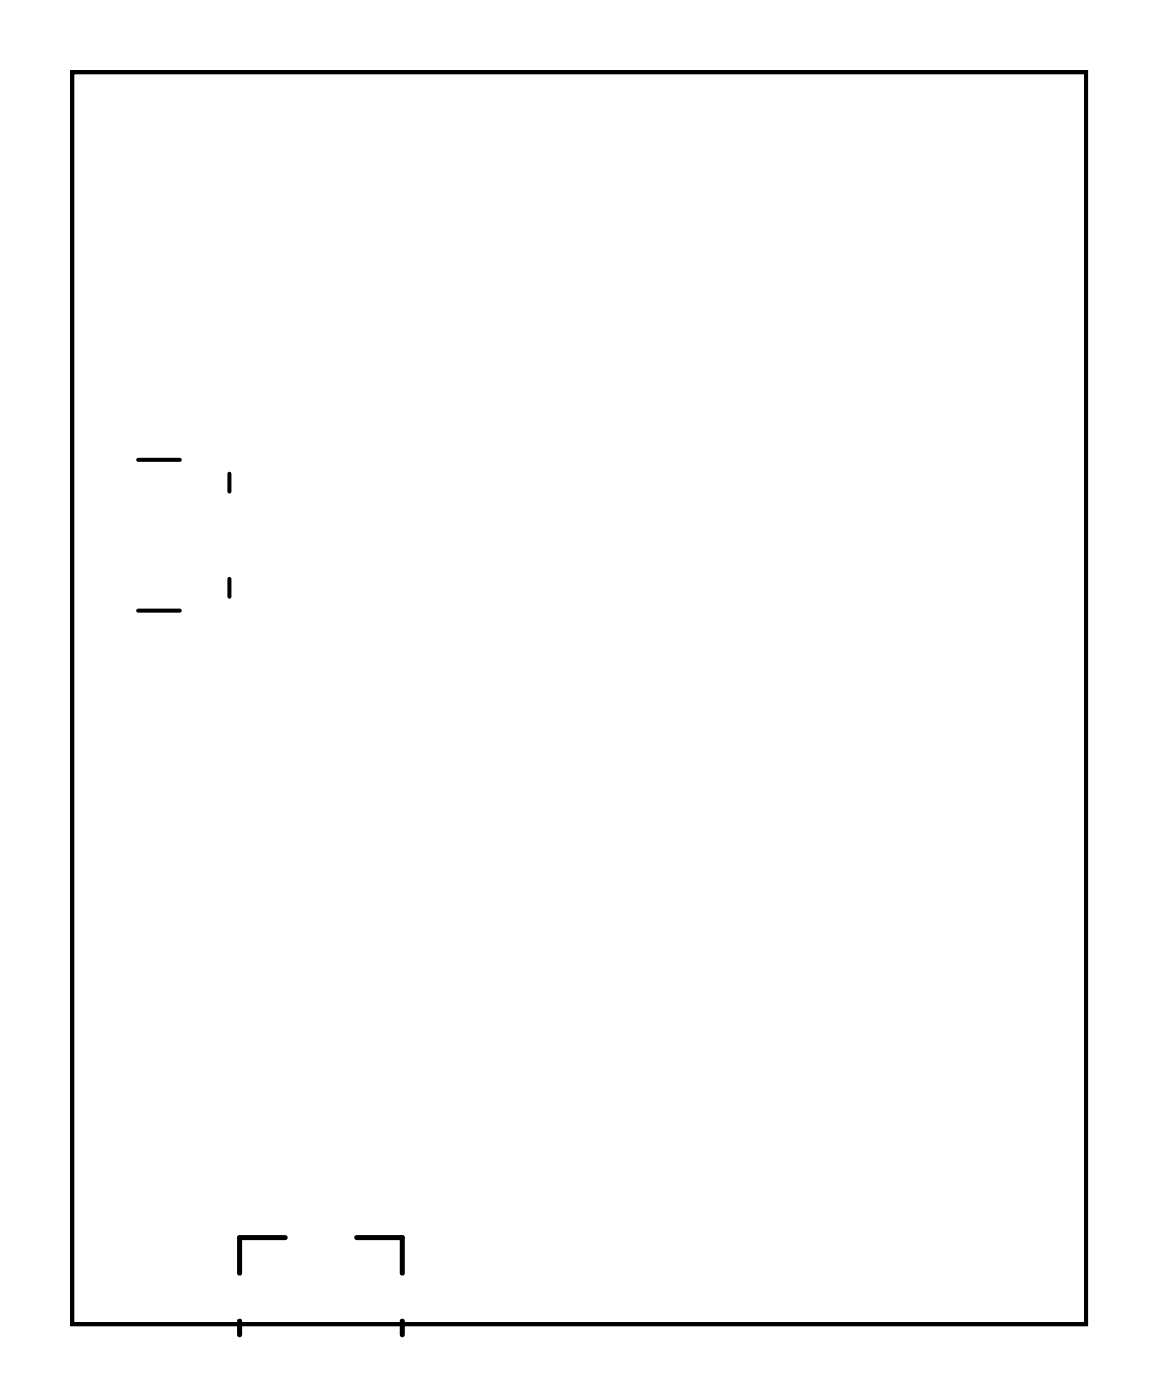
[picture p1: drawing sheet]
<svg xmlns="http://www.w3.org/2000/svg" width="58mm" height="71mm" viewBox="0 0 58 71" stroke-linecap="round" stroke-linejoin="round" font-family="sans-serif">
<path d="M3.6 3.6h51.1v63.1h-51.1zM7 30.8h2.1M7 23.2h2.1M11.6 23.9v.9M11.6 29.2v.9" fill="none" stroke="#000" stroke-width=".2"/>
<path d="M3.6 3.6h51.1v63.1h-51.1z" fill="none" stroke="#000" stroke-width=".05"/>
<path d="M12.1 66.6v.7M14.4 62.4h-2.3v1.8M18 62.4h2.3v1.8M20.3 66.6v.7" fill="none" stroke="#000" stroke-width=".25"/>
<circle cx="6" cy="6" r="1.1" fill="#fff"/>
<circle cx="6" cy="6" r="1.1" fill="none" stroke="#fff" stroke-width=".25"/>
<circle cx="6" cy="64.4" r="1.1" fill="#fff"/>
<circle cx="6" cy="64.4" r="1.1" fill="none" stroke="#fff" stroke-width=".25"/>
<circle cx="52.4" cy="64.4" r="1.1" fill="#fff"/>
<circle cx="52.4" cy="64.4" r="1.1" fill="none" stroke="#fff" stroke-width=".25"/>
<circle cx="52.4" cy="6" r="1.1" fill="#fff"/>
<circle cx="52.4" cy="6" r="1.1" fill="none" stroke="#fff" stroke-width=".25"/>
<circle cx="47.6" cy="63.2" r=".7" fill="#fff"/>
<circle cx="47.6" cy="63.2" r=".7" fill="none" stroke="#fff" stroke-width=".76" stroke-linecap="butt"/>
<circle cx="47.6" cy="7.3" r=".7" fill="#fff"/>
<circle cx="47.6" cy="7.3" r=".7" fill="none" stroke="#fff" stroke-width=".76" stroke-linecap="butt"/>
<circle cx="27.1" cy="14.9" r=".7" fill="#fff"/>
<circle cx="27.1" cy="14.9" r=".7" fill="none" stroke="#fff" stroke-width=".74" stroke-linecap="butt"/>
<circle cx="24.7" cy="14.9" r=".7" fill="#fff"/>
<circle cx="24.7" cy="14.9" r=".7" fill="none" stroke="#fff" stroke-width=".74" stroke-linecap="butt"/>
<circle cx="22.5" cy="14.9" r=".7" fill="#fff"/>
<circle cx="22.5" cy="14.9" r=".7" fill="none" stroke="#fff" stroke-width=".74" stroke-linecap="butt"/>
<circle cx="20.1" cy="14.9" r=".7" fill="#fff"/>
<circle cx="20.1" cy="14.9" r=".7" fill="none" stroke="#fff" stroke-width=".74" stroke-linecap="butt"/>
<circle cx="17.8" cy="12.5" r="1.23" fill="#fff"/>
<circle cx="17.8" cy="12.5" r="1.23" fill="none" stroke="#fff" stroke-width=".51"/>
<circle cx="29.4" cy="12.5" r="1.23" fill="#fff"/>
<circle cx="29.4" cy="12.5" r="1.23" fill="none" stroke="#fff" stroke-width=".51"/>
<circle cx="25.9" cy="12.4" r=".55" fill="#fff"/>
<circle cx="25.9" cy="12.4" r=".55" fill="none" stroke="#fff" stroke-width=".25"/>
<circle cx="21.4" cy="12.4" r=".55" fill="#fff"/>
<circle cx="21.4" cy="12.4" r=".55" fill="none" stroke="#fff" stroke-width=".25"/>
<circle cx="16.7" cy="47" r=".65" fill="#fff"/>
<circle cx="16.7" cy="47" r=".65" fill="none" stroke="#fff" stroke-width=".64" stroke-linecap="butt"/>
<circle cx="16.7" cy="44.5" r=".65" fill="#fff"/>
<circle cx="16.7" cy="44.5" r=".65" fill="none" stroke="#fff" stroke-width=".64" stroke-linecap="butt"/>
<circle cx="14.7" cy="44.5" r=".65" fill="#fff"/>
<circle cx="14.7" cy="44.5" r=".65" fill="none" stroke="#fff" stroke-width=".64" stroke-linecap="butt"/>
<circle cx="14.7" cy="47" r=".65" fill="#fff"/>
<circle cx="14.7" cy="47" r=".65" fill="none" stroke="#fff" stroke-width=".64" stroke-linecap="butt"/>
<circle cx="12" cy="51.7" r="1.27" fill="#fff"/>
<circle cx="12" cy="51.7" r="1.27" fill="none" stroke="#fff" stroke-width=".51"/>
<circle cx="12" cy="39.7" r="1.27" fill="#fff"/>
<circle cx="12" cy="39.7" r="1.27" fill="none" stroke="#fff" stroke-width=".51"/>
<path d="M16 61.8h.4v1.4h-.4z" fill="#fff"/>
<path d="M16 61.8h.4v1.4h-.4z" fill="none" stroke="#fff" stroke-width=".25"/>
<path d="M16.6 61.8h.4v1.4h-.4z" fill="#fff"/>
<path d="M16.6 61.8h.4v1.4h-.4z" fill="none" stroke="#fff" stroke-width=".25"/>
<path d="M17.3 61.8h.4v1.4h-.4z" fill="#fff"/>
<path d="M17.3 61.8h.4v1.4h-.4z" fill="none" stroke="#fff" stroke-width=".25"/>
<path d="M15.3 61.8h.4v1.4h-.4z" fill="#fff"/>
<path d="M15.3 61.8h.4v1.4h-.4z" fill="none" stroke="#fff" stroke-width=".25"/>
<path d="M14.7 61.8h.4v1.4h-.4z" fill="#fff"/>
<path d="M14.7 61.8h.4v1.4h-.4z" fill="none" stroke="#fff" stroke-width=".25"/>
<path d="M16.4 64.4h2v1.9h-2z" fill="#fff"/>
<path d="M16.4 64.4h2v1.9h-2z" fill="none" stroke="#fff" stroke-width=".25"/>
<path d="M13.9 64.4h2v1.9h-2z" fill="#fff"/>
<path d="M13.9 64.4h2v1.9h-2z" fill="none" stroke="#fff" stroke-width=".25"/>
<path d="M19.1 64.4h2.2v1.9h-2.2z" fill="#fff"/>
<path d="M19.1 64.4h2.2v1.9h-2.2z" fill="none" stroke="#fff" stroke-width=".25"/>
<path d="M11.1 64.4h2.2v1.9h-2.2z" fill="#fff"/>
<path d="M11.1 64.4h2.2v1.9h-2.2z" fill="none" stroke="#fff" stroke-width=".25"/>
<path d="M9.5 26.7h2.5v.5h-2.5z" fill="#fff"/>
<path d="M9.5 26.7h2.5v.5h-2.5z" fill="none" stroke="#fff" stroke-width=".25"/>
<path d="M9.5 27.5h2.5v.5h-2.5z" fill="#fff"/>
<path d="M9.5 27.5h2.5v.5h-2.5z" fill="none" stroke="#fff" stroke-width=".25"/>
<path d="M9.5 25.1h2.5v.5h-2.5z" fill="#fff"/>
<path d="M9.5 25.1h2.5v.5h-2.5z" fill="none" stroke="#fff" stroke-width=".25"/>
<path d="M9.5 25.9h2.5v.5h-2.5z" fill="#fff"/>
<path d="M9.5 25.9h2.5v.5h-2.5z" fill="none" stroke="#fff" stroke-width=".25"/>
<path d="M4 21.5h2.5v2h-2.5z" fill="#fff"/>
<path d="M4 21.5h2.5v2h-2.5z" fill="none" stroke="#fff" stroke-width=".25"/>
<path d="M4 30.5h2.5v2h-2.5z" fill="#fff"/>
<path d="M4 30.5h2.5v2h-2.5z" fill="none" stroke="#fff" stroke-width=".25"/>
<path d="M9.5 21.5h2.5v2h-2.5z" fill="#fff"/>
<path d="M9.5 21.5h2.5v2h-2.5z" fill="none" stroke="#fff" stroke-width=".25"/>
<path d="M9.5 30.5h2.5v2h-2.5z" fill="#fff"/>
<path d="M9.5 30.5h2.5v2h-2.5z" fill="none" stroke="#fff" stroke-width=".25"/>
<path d="M9.5 28.3h2.5v.5h-2.5z" fill="#fff"/>
<path d="M9.5 28.3h2.5v.5h-2.5z" fill="none" stroke="#fff" stroke-width=".25"/>
<circle cx="8.3" cy="29.2" r=".45" fill="#fff"/>
<circle cx="8.3" cy="29.2" r=".45" fill="none" stroke="#fff" stroke-width=".25"/>
<circle cx="8.3" cy="24.8" r=".45" fill="#fff"/>
<circle cx="8.3" cy="24.8" r=".45" fill="none" stroke="#fff" stroke-width=".25"/>
<circle cx="8.3" cy="29.2" r=".45" fill="#fff"/>
<circle cx="8.3" cy="29.2" r=".45" fill="none" stroke="#fff" stroke-width=".25"/>
<circle cx="8.3" cy="24.8" r=".45" fill="#fff"/>
<circle cx="8.3" cy="24.8" r=".45" fill="none" stroke="#fff" stroke-width=".25"/>
<circle cx="8.3" cy="29.2" r=".45" fill="#fff"/>
<circle cx="8.3" cy="29.2" r=".45" fill="none" stroke="#fff" stroke-width=".25"/>
<circle cx="8.3" cy="24.8" r=".45" fill="#fff"/>
<circle cx="8.3" cy="24.8" r=".45" fill="none" stroke="#fff" stroke-width=".25"/>
<path d="M36.7 36.3h1.5v1.6h-1.5z" fill="#fff"/>
<path d="M36.7 36.3h1.5v1.6h-1.5z" fill="none" stroke="#fff" stroke-width=".76" stroke-linecap="butt"/>
<circle cx="37.4" cy="37.1" r=".79" fill="#fff"/>
<circle cx="37.4" cy="37.1" r=".79" fill="none" stroke="#fff" stroke-width=".76" stroke-linecap="butt"/>
<circle cx="29.9" cy="37.1" r=".79" fill="#fff"/>
<circle cx="29.9" cy="37.1" r=".79" fill="none" stroke="#fff" stroke-width=".76" stroke-linecap="butt"/>
<path d="M36.7 26.5h1.5v1.6h-1.5z" fill="#fff"/>
<path d="M36.7 26.5h1.5v1.6h-1.5z" fill="none" stroke="#fff" stroke-width=".76" stroke-linecap="butt"/>
<circle cx="37.4" cy="27.3" r=".79" fill="#fff"/>
<circle cx="37.4" cy="27.3" r=".79" fill="none" stroke="#fff" stroke-width=".76" stroke-linecap="butt"/>
<circle cx="29.9" cy="27.3" r=".79" fill="#fff"/>
<circle cx="29.9" cy="27.3" r=".79" fill="none" stroke="#fff" stroke-width=".76" stroke-linecap="butt"/>
<path d="M36.7 46.2h1.5v1.6h-1.5z" fill="#fff"/>
<path d="M36.7 46.2h1.5v1.6h-1.5z" fill="none" stroke="#fff" stroke-width=".76" stroke-linecap="butt"/>
<circle cx="37.4" cy="47" r=".79" fill="#fff"/>
<circle cx="37.4" cy="47" r=".79" fill="none" stroke="#fff" stroke-width=".76" stroke-linecap="butt"/>
<circle cx="29.9" cy="47" r=".79" fill="#fff"/>
<circle cx="29.9" cy="47" r=".79" fill="none" stroke="#fff" stroke-width=".76" stroke-linecap="butt"/>
<path d="M36.7 56.3h1.5v1.6h-1.5z" fill="#fff"/>
<path d="M36.7 56.3h1.5v1.6h-1.5z" fill="none" stroke="#fff" stroke-width=".76" stroke-linecap="butt"/>
<circle cx="37.4" cy="57.1" r=".79" fill="#fff"/>
<circle cx="37.4" cy="57.1" r=".79" fill="none" stroke="#fff" stroke-width=".76" stroke-linecap="butt"/>
<circle cx="29.9" cy="57.1" r=".79" fill="#fff"/>
<circle cx="29.9" cy="57.1" r=".79" fill="none" stroke="#fff" stroke-width=".76" stroke-linecap="butt"/>
</svg>
